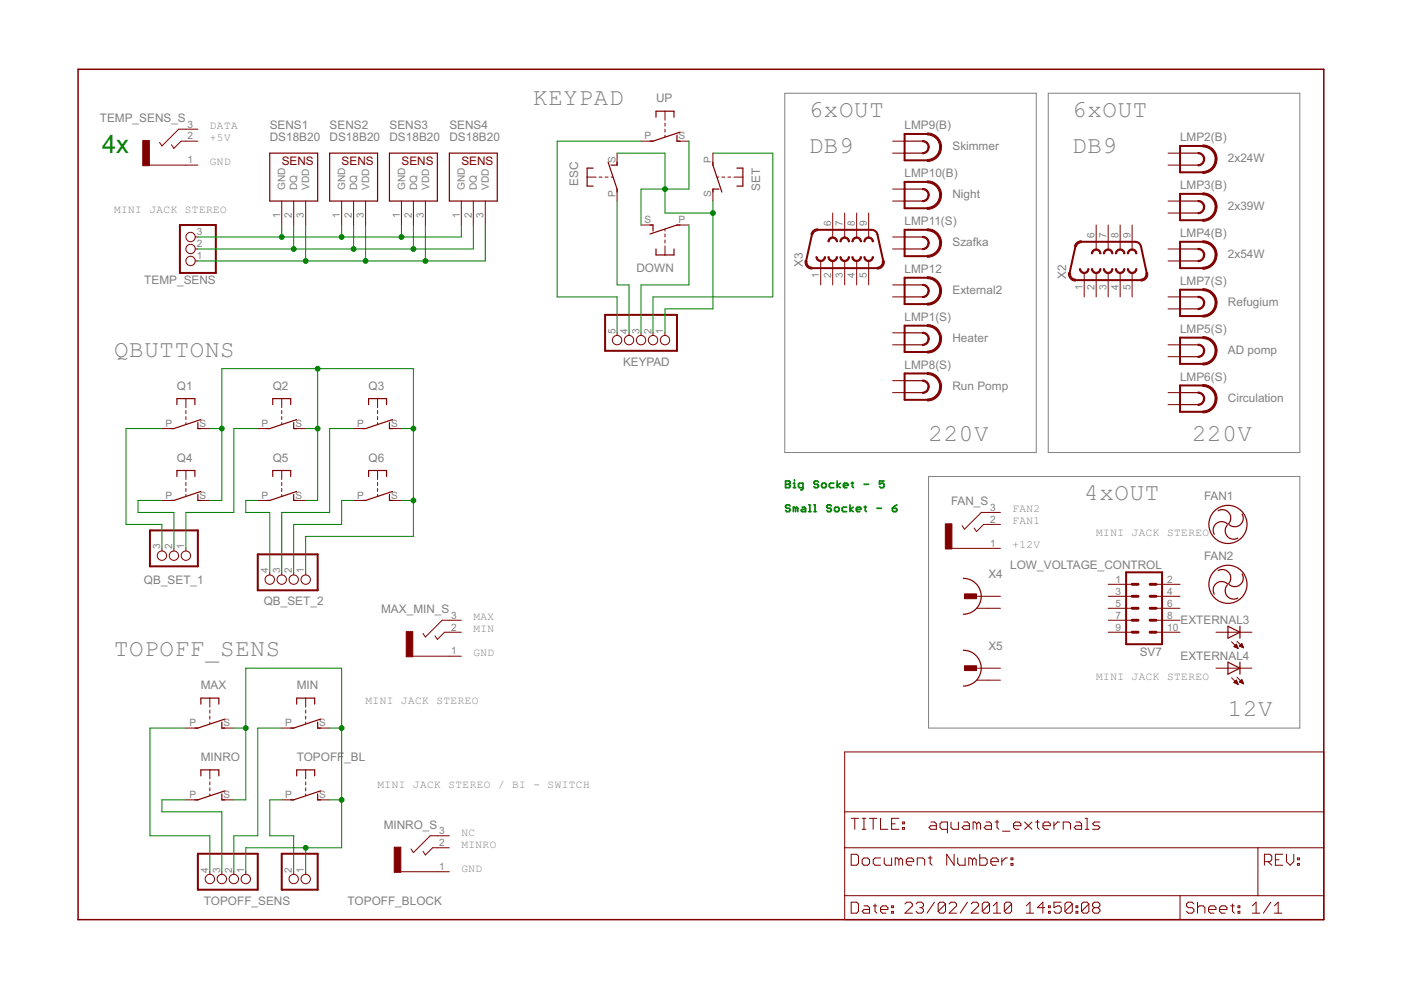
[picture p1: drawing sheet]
<svg xmlns="http://www.w3.org/2000/svg" width="297mm" height="210mm" viewBox="0 0 297 210" stroke-linecap="round" stroke-linejoin="round" font-family="sans-serif">
<defs><g id="words">
<text font-size="6" fill="#008000" x="21.6" y="32.5">4x</text>
<g font-size="5.8" fill="#808080">
<text x="113.1" y="22.3">KEYPAD</text>
<text x="171.5" y="24.9">6xOUT</text>
<text x="227.3" y="24.9">6xOUT</text>
<text x="171.5" y="32.5">DB9</text>
<text x="227.3" y="32.5">DB9</text>
<text x="24.2" y="75.6">QBUTTONS</text>
<text x="196.9" y="93.4">220V</text>
<text x="252.7" y="93.4">220V</text>
<text x="229.9" y="106.1">4xOUT</text>
<text x="24.2" y="139.1">TOPOFF_SENS</text>
<text x="260.4" y="151.8">12V</text>
</g>
<g font-size="2.8" fill="#808080">
<text x="139.1" y="21.7">UP</text>
<text x="21.2" y="25.9">TEMP_SENS_S</text>
<text x="57.2" y="29.9">DS18B20</text>
<text x="57.2" y="27.4">SENS1</text>
<text x="69.9" y="29.9">DS18B20</text>
<text x="69.9" y="27.4">SENS2</text>
<text x="82.6" y="29.9">DS18B20</text>
<text x="82.6" y="27.4">SENS3</text>
<text x="95.3" y="29.9">DS18B20</text>
<text x="95.3" y="27.4">SENS4</text>
<text x="191.8" y="27.4">LMP9(B)</text>
<text x="250.2" y="29.9">LMP2(B)</text>
<text x="201.9" y="31.8">Skimmer</text>
<text x="260.4" y="34.4">2x24W</text>
<text x="122.6" y="39.5" transform="rotate(-90 122.6 39.5)">ESC</text>
<text x="161.2" y="40.5" transform="rotate(-90 161.2 40.5)">SET</text>
<text x="191.8" y="37.5">LMP10(B)</text>
<text x="201.9" y="42">Night</text>
<text x="250.2" y="40.1">LMP3(B)</text>
<text x="191.8" y="47.7">LMP11(S)</text>
<text x="260.4" y="44.5">2x39W</text>
<text x="201.9" y="52.2">Szafka</text>
<text x="250.2" y="50.2">LMP4(B)</text>
<text x="134.9" y="57.7">DOWN</text>
<text x="170.2" y="56.6" transform="rotate(-90 170.2 56.6)">X3</text>
<text x="191.8" y="57.9">LMP12</text>
<text x="226.1" y="59.1" transform="rotate(-90 226.1 59.1)">X2</text>
<text x="260.4" y="54.7">2x54W</text>
<text x="30.6" y="60.3">TEMP_SENS</text>
<text x="201.9" y="62.3">External2</text>
<text x="250.2" y="60.4">LMP7(S)</text>
<text x="260.4" y="64.8">Refugium</text>
<text x="191.8" y="68">LMP1(S)</text>
<text x="250.2" y="70.6">LMP5(S)</text>
<text x="132.1" y="77.5">KEYPAD</text>
<text x="201.9" y="72.5">Heater</text>
<text x="260.4" y="75">AD pomp</text>
<text x="37.5" y="82.6">Q1</text>
<text x="57.8" y="82.6">Q2</text>
<text x="78.1" y="82.6">Q3</text>
<text x="191.8" y="78.2">LMP8(S)</text>
<text x="201.9" y="82.6">Run Pomp</text>
<text x="250.2" y="80.7">LMP6(S)</text>
<text x="260.4" y="85.2">Circulation</text>
<text x="37.5" y="97.9">Q4</text>
<text x="57.8" y="97.9">Q5</text>
<text x="78.1" y="97.9">Q6</text>
<text x="201.6" y="107.1">FAN_S</text>
<text x="255.3" y="106.1">FAN1</text>
<text x="255.3" y="118.8">FAN2</text>
<text x="30.5" y="123.8">QB_SET_1</text>
<text x="209.6" y="122.6">X4</text>
<text x="214.2" y="120.6">LOW_VOLTAGE_CONTROL</text>
<text x="55.9" y="128.3">QB_SET_2</text>
<text x="80.8" y="130">MAX_MIN_S</text>
<text x="209.6" y="137.9">X5</text>
<text x="250.3" y="132.3">EXTERNAL3</text>
<text x="241.6" y="139.1">SV7</text>
<text x="250.3" y="139.9">EXTERNAL4</text>
<text x="42.6" y="146.1">MAX</text>
<text x="62.9" y="146.1">MIN</text>
<text x="42.6" y="161.3">MINRO</text>
<text x="62.9" y="161.3">TOPOFF</text>
<text x="73" y="161.3">_BL</text>
<text x="81.4" y="175.7">MINRO_S</text>
<text x="43.2" y="191.8">TOPOFF_SENS</text>
<text x="73.7" y="191.8">TOPOFF_BLOCK</text>
</g>
<g font-size="2.8" fill="#800000">
<text x="59.7" y="35">SENS</text>
<text x="72.4" y="35">SENS</text>
<text x="85.1" y="35">SENS</text>
<text x="97.8" y="35">SENS</text>
</g>
<g font-size="2.6" fill="#808080">
<text x="44.5" y="27.4">DATA</text>
<text x="44.5" y="29.9">+5V</text>
<text x="44.5" y="35">GND</text>
<text x="24.2" y="45.2">MINI JACK STEREO</text>
<text x="214.6" y="111.2">FAN1</text>
<text x="214.6" y="108.7">FAN2</text>
<text x="232.4" y="113.7">MINI JACK STEREO</text>
<text x="214.6" y="116.3">+12V</text>
<text x="100.4" y="131.5">MAX</text>
<text x="100.4" y="134">MIN</text>
<text x="100.4" y="139.1">GND</text>
<text x="77.5" y="149.3">MINI JACK STEREO</text>
<text x="232.4" y="144.2">MINI JACK STEREO</text>
<text x="80" y="167.1">MINI JACK STEREO / BI - SWITCH</text>
<text x="97.8" y="179.8">MINRO</text>
<text x="97.8" y="177.2">NC</text>
<text x="97.8" y="184.8">GND</text>
</g>
<g font-size="2.4" fill="#808080">
<text x="39.8" y="27">3</text>
<text x="39.8" y="29.6">2</text>
<text x="136.7" y="29.6">P</text>
<text x="143.9" y="29.6">S</text>
<text x="39.8" y="34.7">1</text>
<text x="130.5" y="34.7" transform="rotate(-90 130.5 34.7)">S</text>
<text x="150.8" y="34.7" transform="rotate(-90 150.8 34.7)">P</text>
<text x="60.5" y="40.3" transform="rotate(-90 60.5 40.3)">GND</text>
<text x="63" y="40.3" transform="rotate(-90 63 40.3)">DQ</text>
<text x="65.6" y="40.3" transform="rotate(-90 65.6 40.3)">VDD</text>
<text x="73.2" y="40.3" transform="rotate(-90 73.2 40.3)">GND</text>
<text x="75.7" y="40.3" transform="rotate(-90 75.7 40.3)">DQ</text>
<text x="78.3" y="40.3" transform="rotate(-90 78.3 40.3)">VDD</text>
<text x="85.9" y="40.3" transform="rotate(-90 85.9 40.3)">GND</text>
<text x="88.4" y="40.3" transform="rotate(-90 88.4 40.3)">DQ</text>
<text x="91" y="40.3" transform="rotate(-90 91 40.3)">VDD</text>
<text x="98.6" y="40.3" transform="rotate(-90 98.6 40.3)">GND</text>
<text x="101.1" y="40.3" transform="rotate(-90 101.1 40.3)">DQ</text>
<text x="103.7" y="40.3" transform="rotate(-90 103.7 40.3)">VDD</text>
<text x="130.5" y="41.9" transform="rotate(-90 130.5 41.9)">P</text>
<text x="150.8" y="41.9" transform="rotate(-90 150.8 41.9)">S</text>
<text x="59.4" y="46.1" transform="rotate(-90 59.4 46.1)">1</text>
<text x="61.9" y="46.1" transform="rotate(-90 61.9 46.1)">2</text>
<text x="64.4" y="46.1" transform="rotate(-90 64.4 46.1)">3</text>
<text x="72.1" y="46.1" transform="rotate(-90 72.1 46.1)">1</text>
<text x="74.6" y="46.1" transform="rotate(-90 74.6 46.1)">2</text>
<text x="77.1" y="46.1" transform="rotate(-90 77.1 46.1)">3</text>
<text x="84.8" y="46.1" transform="rotate(-90 84.8 46.1)">1</text>
<text x="87.3" y="46.1" transform="rotate(-90 87.3 46.1)">2</text>
<text x="89.8" y="46.1" transform="rotate(-90 89.8 46.1)">3</text>
<text x="97.5" y="46.1" transform="rotate(-90 97.5 46.1)">1</text>
<text x="100" y="46.1" transform="rotate(-90 100 46.1)">2</text>
<text x="102.5" y="46.1" transform="rotate(-90 102.5 46.1)">3</text>
<text x="136.7" y="47.4">S</text>
<text x="143.9" y="47.4">P</text>
<text x="176.2" y="47.9" transform="rotate(-90 176.2 47.9)">6</text>
<text x="178.7" y="47.9" transform="rotate(-90 178.7 47.9)">7</text>
<text x="181.3" y="47.9" transform="rotate(-90 181.3 47.9)">8</text>
<text x="183.8" y="47.9" transform="rotate(-90 183.8 47.9)">9</text>
<text x="41.7" y="52.4">2</text>
<text x="41.7" y="49.9">3</text>
<text x="232.1" y="50.4" transform="rotate(-90 232.1 50.4)">6</text>
<text x="234.6" y="50.4" transform="rotate(-90 234.6 50.4)">7</text>
<text x="237.1" y="50.4" transform="rotate(-90 237.1 50.4)">8</text>
<text x="239.7" y="50.4" transform="rotate(-90 239.7 50.4)">9</text>
<text x="41.7" y="55">1</text>
<text x="173.7" y="58.8" transform="rotate(-90 173.7 58.8)">1</text>
<text x="176.2" y="58.8" transform="rotate(-90 176.2 58.8)">2</text>
<text x="178.7" y="58.8" transform="rotate(-90 178.7 58.8)">3</text>
<text x="181.3" y="58.8" transform="rotate(-90 181.3 58.8)">4</text>
<text x="183.8" y="58.8" transform="rotate(-90 183.8 58.8)">5</text>
<text x="229.5" y="61.4" transform="rotate(-90 229.5 61.4)">1</text>
<text x="232.1" y="61.4" transform="rotate(-90 232.1 61.4)">2</text>
<text x="234.6" y="61.4" transform="rotate(-90 234.6 61.4)">3</text>
<text x="237.1" y="61.4" transform="rotate(-90 237.1 61.4)">4</text>
<text x="239.7" y="61.4" transform="rotate(-90 239.7 61.4)">5</text>
<text x="130.5" y="70.8" transform="rotate(-90 130.5 70.8)">5</text>
<text x="133" y="70.8" transform="rotate(-90 133 70.8)">4</text>
<text x="135.6" y="70.8" transform="rotate(-90 135.6 70.8)">3</text>
<text x="138.1" y="70.8" transform="rotate(-90 138.1 70.8)">2</text>
<text x="140.6" y="70.8" transform="rotate(-90 140.6 70.8)">1</text>
<text x="35.1" y="90.5">P</text>
<text x="42.3" y="90.5">S</text>
<text x="55.4" y="90.5">P</text>
<text x="62.6" y="90.5">S</text>
<text x="75.7" y="90.5">P</text>
<text x="82.9" y="90.5">S</text>
<text x="35.1" y="105.8">P</text>
<text x="42.3" y="105.8">S</text>
<text x="55.4" y="105.8">P</text>
<text x="62.6" y="105.8">S</text>
<text x="75.7" y="105.8">P</text>
<text x="82.9" y="105.8">S</text>
<text x="209.9" y="108.3">3</text>
<text x="209.9" y="110.8">2</text>
<text x="34" y="116.5" transform="rotate(-90 34 116.5)">3</text>
<text x="36.5" y="116.5" transform="rotate(-90 36.5 116.5)">2</text>
<text x="39.1" y="116.5" transform="rotate(-90 39.1 116.5)">1</text>
<text x="209.9" y="115.9">1</text>
<text x="56.8" y="121.6" transform="rotate(-90 56.8 121.6)">4</text>
<text x="59.4" y="121.6" transform="rotate(-90 59.4 121.6)">3</text>
<text x="61.9" y="121.6" transform="rotate(-90 61.9 121.6)">2</text>
<text x="64.4" y="121.6" transform="rotate(-90 64.4 121.6)">1</text>
<text x="236.5" y="123.5">1</text>
<text x="247.5" y="123.5">2</text>
<text x="95.6" y="131.1">3</text>
<text x="236.5" y="126.1">3</text>
<text x="236.5" y="128.6">5</text>
<text x="236.5" y="131.1">7</text>
<text x="247.5" y="126.1">4</text>
<text x="247.5" y="128.6">6</text>
<text x="247.5" y="131.1">8</text>
<text x="95.6" y="133.7">2</text>
<text x="236.5" y="133.7">9</text>
<text x="247.5" y="133.7">10</text>
<text x="95.6" y="138.8">1</text>
<text x="40.2" y="154">P</text>
<text x="47.4" y="154">S</text>
<text x="60.5" y="154">P</text>
<text x="67.7" y="154">S</text>
<text x="40.2" y="169.2">P</text>
<text x="47.4" y="169.2">S</text>
<text x="60.5" y="169.2">P</text>
<text x="67.7" y="169.2">S</text>
<text x="93.1" y="176.9">3</text>
<text x="93.1" y="179.4">2</text>
<text x="44.1" y="185" transform="rotate(-90 44.1 185)">4</text>
<text x="46.7" y="185" transform="rotate(-90 46.7 185)">3</text>
<text x="49.2" y="185" transform="rotate(-90 49.2 185)">2</text>
<text x="51.8" y="185" transform="rotate(-90 51.8 185)">1</text>
<text x="61.9" y="185" transform="rotate(-90 61.9 185)">2</text>
<text x="64.4" y="185" transform="rotate(-90 64.4 185)">1</text>
<text x="93.1" y="184.5">1</text>
</g>
</g></defs>
<g fill="#808080" stroke="#808080" stroke-width=".21">
<path d="M222.2 19.8h53.4z"/>
<path d="M275.6 19.8v76.1z"/>
<path d="M222.2 95.9h53.4z"/>
<path d="M222.2 19.8v76.1z"/>
<path d="M219.7 19.8v76.1z"/>
<path d="M166.4 19.8v76.1z"/>
<path d="M166.4 19.8h53.3z"/>
<path d="M166.4 95.9h53.3z"/>
<path d="M275.6 101v53.4z"/>
<path d="M196.9 101v53.4z"/>
<path d="M196.9 101h78.7z"/>
<path d="M196.9 154.4h78.7z"/>
</g>
<g fill="#800000" stroke="#800000" stroke-width=".32">
<path d="M16.6 14.7v180.3z"/>
<path d="M16.6 195h264.1z"/>
<path d="M280.7 14.7v180.3z"/>
<path d="M16.6 14.7h264.1z"/>
</g>
<g fill="#800000" stroke="#800000" stroke-width=".21">
<path d="M179.1 195h71.1z"/>
<path d="M266.7 179.7h14z"/>
<path d="M179.1 189.9v5.1z"/>
<path d="M180.5 191.3v2.3z"/>
<path d="M180.5 193.6h1.1z"/>
<path d="M181.6 193.6l.4-.4z"/>
<path d="M182 191.7v1.5z"/>
<path d="M181.6 191.3l.4 .4z"/>
<path d="M180.5 191.3h1.1z"/>
<path d="M183.2 192.1h.8z"/>
<path d="M184 192.1l.4 .3z"/>
<path d="M184.4 192.4v1.2z"/>
<path d="M183.2 193.6h1.2z"/>
<path d="M182.8 193.2l.4 .4z"/>
<path d="M183.2 192.8l-.4 .4z"/>
<path d="M183.2 192.8h1.2z"/>
<path d="M185.5 191.7v1.5z"/>
<path d="M185.5 193.2l.4 .4z"/>
<path d="M185.1 192.1h.8z"/>
<path d="M187.1 193.6h.8z"/>
<path d="M186.7 193.2l.4 .4z"/>
<path d="M186.7 192.4v.8z"/>
<path d="M186.7 192.4l.4-.3z"/>
<path d="M187.1 192.1h.8z"/>
<path d="M187.9 192.1l.4 .3z"/>
<path d="M188.3 192.4v.4z"/>
<path d="M186.7 192.8h1.6z"/>
<path d="M189 192.1h.4z"/>
<path d="M189.4 192.1v.3z"/>
<path d="M189 192.4h.4z"/>
<path d="M189 192.1v.3z"/>
<path d="M189 193.2h.4z"/>
<path d="M189.4 193.2v.4z"/>
<path d="M189 193.6h.4z"/>
<path d="M189 193.2v.4z"/>
<path d="M191.9 193.6h1.5z"/>
<path d="M191.9 193.6l1.5-1.5z"/>
<path d="M193.4 191.7v.4z"/>
<path d="M193.1 191.3l.3 .4z"/>
<path d="M192.3 191.3h.8z"/>
<path d="M191.9 191.7l.4-.4z"/>
<path d="M194.2 191.7l.4-.4z"/>
<path d="M194.6 191.3h.8z"/>
<path d="M195.4 191.3l.4 .4z"/>
<path d="M195.8 191.7v.4z"/>
<path d="M195.4 192.4l.4-.3z"/>
<path d="M195 192.4h.4z"/>
<path d="M195.4 192.4l.4 .4z"/>
<path d="M195.8 192.8v.4z"/>
<path d="M195.4 193.6l.4-.4z"/>
<path d="M194.6 193.6h.8z"/>
<path d="M194.2 193.2l.4 .4z"/>
<path d="M198.1 191.3l-1.5 2.3z"/>
<path d="M198.9 191.7v1.5z"/>
<path d="M198.9 191.7l.4-.4z"/>
<path d="M199.3 191.3h.8z"/>
<path d="M200.1 191.3l.4 .4z"/>
<path d="M200.5 191.7v1.5z"/>
<path d="M200.1 193.6l.4-.4z"/>
<path d="M199.3 193.6h.8z"/>
<path d="M198.9 193.2l.4 .4z"/>
<path d="M200.5 191.7l-1.6 1.5z"/>
<path d="M201.2 193.6h1.6z"/>
<path d="M201.2 193.6l1.6-1.5z"/>
<path d="M202.8 191.7v.4z"/>
<path d="M202.4 191.3l.4 .4z"/>
<path d="M201.6 191.3h.8z"/>
<path d="M201.2 191.7l.4-.4z"/>
<path d="M205.1 191.3l-1.5 2.3z"/>
<path d="M205.9 193.6h1.6z"/>
<path d="M205.9 193.6l1.6-1.5z"/>
<path d="M207.5 191.7v.4z"/>
<path d="M207.1 191.3l.4 .4z"/>
<path d="M206.3 191.3h.8z"/>
<path d="M205.9 191.7l.4-.4z"/>
<path d="M208.3 191.7v1.5z"/>
<path d="M208.3 191.7l.3-.4z"/>
<path d="M208.6 191.3h.8z"/>
<path d="M209.4 191.3l.4 .4z"/>
<path d="M209.8 191.7v1.5z"/>
<path d="M209.8 193.2l-.4 .4z"/>
<path d="M208.6 193.6h.8z"/>
<path d="M208.3 193.2l.3 .4z"/>
<path d="M209.8 191.7l-1.5 1.5z"/>
<path d="M210.6 192.1l.8-.8z"/>
<path d="M211.4 191.3v2.3z"/>
<path d="M210.6 193.6h1.6z"/>
<path d="M212.9 191.7v1.5z"/>
<path d="M212.9 191.7l.4-.4z"/>
<path d="M213.3 191.3h.8z"/>
<path d="M214.1 191.3l.4 .4z"/>
<path d="M214.5 191.7v1.5z"/>
<path d="M214.5 193.2l-.4 .4z"/>
<path d="M213.3 193.6h.8z"/>
<path d="M212.9 193.2l.4 .4z"/>
<path d="M214.5 191.7l-1.6 1.5z"/>
<path d="M218.4 191.3l-.8 .8z"/>
<path d="M218.4 191.3v2.3z"/>
<path d="M217.6 193.6h1.6z"/>
<path d="M221.1 191.3v2.3z"/>
<path d="M221.1 191.3l-1.2 1.1z"/>
<path d="M219.9 192.4h1.6z"/>
<path d="M222.3 192.1h.4z"/>
<path d="M222.7 192.1v.3z"/>
<path d="M222.3 192.4h.4z"/>
<path d="M222.3 192.1v.3z"/>
<path d="M222.3 193.2h.4z"/>
<path d="M222.7 193.2v.4z"/>
<path d="M222.3 193.6h.4z"/>
<path d="M222.3 193.2v.4z"/>
<path d="M223.5 191.3h1.5z"/>
<path d="M223.5 191.3v1.1z"/>
<path d="M223.5 192.4l.7-.3z"/>
<path d="M224.2 192.1h.4z"/>
<path d="M224.6 192.1l.4 .3z"/>
<path d="M225 192.4v.8z"/>
<path d="M225 193.2l-.4 .4z"/>
<path d="M223.8 193.6h.8z"/>
<path d="M223.5 193.2l.3 .4z"/>
<path d="M225.8 191.7v1.5z"/>
<path d="M225.8 191.7l.4-.4z"/>
<path d="M226.2 191.3h.8z"/>
<path d="M227 191.3l.4 .4z"/>
<path d="M227.4 191.7v1.5z"/>
<path d="M227.4 193.2l-.4 .4z"/>
<path d="M226.2 193.6h.8z"/>
<path d="M225.8 193.2l.4 .4z"/>
<path d="M225.8 193.2l1.6-1.5z"/>
<path d="M228.1 192.1h.4z"/>
<path d="M228.5 192.1v.3z"/>
<path d="M228.1 192.4h.4z"/>
<path d="M228.1 192.1v.3z"/>
<path d="M228.1 193.2h.4z"/>
<path d="M228.5 193.2v.4z"/>
<path d="M228.1 193.6h.4z"/>
<path d="M228.1 193.2v.4z"/>
<path d="M229.3 191.7v1.5z"/>
<path d="M229.3 191.7l.4-.4z"/>
<path d="M229.7 191.3h.8z"/>
<path d="M230.5 191.3l.4 .4z"/>
<path d="M230.9 191.7v1.5z"/>
<path d="M230.5 193.6l.4-.4z"/>
<path d="M229.7 193.6h.8z"/>
<path d="M229.3 193.2l.4 .4z"/>
<path d="M229.3 193.2l1.6-1.5z"/>
<path d="M231.6 191.7l.4-.4z"/>
<path d="M232 191.3h.8z"/>
<path d="M232.8 191.3l.4 .4z"/>
<path d="M233.2 191.7v.4z"/>
<path d="M233.2 192.1l-.4 .3z"/>
<path d="M232.8 192.4l.4 .4z"/>
<path d="M233.2 192.8v.4z"/>
<path d="M232.8 193.6l.4-.4z"/>
<path d="M232 193.6h.8z"/>
<path d="M231.6 193.2l.4 .4z"/>
<path d="M231.6 192.8v.4z"/>
<path d="M231.6 192.8l.4-.4z"/>
<path d="M231.6 192.1l.4 .3z"/>
<path d="M231.6 191.7v.4z"/>
<path d="M232 192.4h.8z"/>
<path d="M179.1 189.9h71.1z"/>
<path d="M179.1 179.7v10.2z"/>
<path d="M280.7 179.7v10.2z"/>
<path d="M250.2 189.9v5.1z"/>
<path d="M250.2 189.9h16.5z"/>
<path d="M250.2 195h30.5z"/>
<path d="M252.7 191.3l.4 .4z"/>
<path d="M251.9 191.3h.8z"/>
<path d="M251.9 191.3l-.3 .4z"/>
<path d="M251.6 191.7v.4z"/>
<path d="M251.6 192.1l.3 .3z"/>
<path d="M251.9 192.4h.8z"/>
<path d="M252.7 192.4l.4 .4z"/>
<path d="M253.1 192.8v.4z"/>
<path d="M252.7 193.6l.4-.4z"/>
<path d="M251.9 193.6h.8z"/>
<path d="M251.6 193.2l.3 .4z"/>
<path d="M253.9 191.3v2.3z"/>
<path d="M253.9 192.4l.4-.3z"/>
<path d="M254.3 192.1h.8z"/>
<path d="M255.1 192.1l.4 .3z"/>
<path d="M255.5 192.4v1.2z"/>
<path d="M256.6 193.6h.8z"/>
<path d="M256.2 193.2l.4 .4z"/>
<path d="M256.2 192.4v.8z"/>
<path d="M256.2 192.4l.4-.3z"/>
<path d="M256.6 192.1h.8z"/>
<path d="M257.4 192.1l.4 .3z"/>
<path d="M257.8 192.4v.4z"/>
<path d="M256.2 192.8h1.6z"/>
<path d="M259 193.6h.8z"/>
<path d="M258.6 193.2l.4 .4z"/>
<path d="M258.6 192.4v.8z"/>
<path d="M258.6 192.4l.4-.3z"/>
<path d="M259 192.1h.8z"/>
<path d="M259.8 192.1l.3 .3z"/>
<path d="M260.1 192.4v.4z"/>
<path d="M258.6 192.8h1.5z"/>
<path d="M261.3 191.7v1.5z"/>
<path d="M261.3 193.2l.4 .4z"/>
<path d="M260.9 192.1h.8z"/>
<path d="M262.5 192.1h.4z"/>
<path d="M262.9 192.1v.3z"/>
<path d="M262.5 192.4h.4z"/>
<path d="M262.5 192.1v.3z"/>
<path d="M262.5 193.2h.4z"/>
<path d="M262.9 193.2v.4z"/>
<path d="M262.5 193.6h.4z"/>
<path d="M262.5 193.2v.4z"/>
<path d="M265.5 192.1l.8-.8z"/>
<path d="M266.3 191.3v2.3z"/>
<path d="M265.5 193.6h1.6z"/>
<path d="M269.4 191.3l-1.5 2.3z"/>
<path d="M270.2 192.1l.8-.8z"/>
<path d="M271 191.3v2.3z"/>
<path d="M270.2 193.6h1.6z"/>
<path d="M268.1 181.1v2.4z"/>
<path d="M268.1 181.1h1.1z"/>
<path d="M269.2 181.1l.4 .4z"/>
<path d="M269.6 181.5v.8z"/>
<path d="M269.6 182.3l-.4 .4z"/>
<path d="M268.1 182.7h1.1z"/>
<path d="M268.9 182.7l.7 .8z"/>
<path d="M270.4 181.1h1.6z"/>
<path d="M270.4 181.1v2.4z"/>
<path d="M270.4 183.5h1.6z"/>
<path d="M270.4 182.3h.8z"/>
<path d="M272.8 181.1v1.6z"/>
<path d="M272.8 182.7l.7 .8z"/>
<path d="M273.5 183.5l.8-.8z"/>
<path d="M274.3 181.1v1.6z"/>
<path d="M275.1 181.9h.4z"/>
<path d="M275.5 181.9v.4z"/>
<path d="M275.1 182.3h.4z"/>
<path d="M275.1 181.9v.4z"/>
<path d="M275.1 183.1h.4z"/>
<path d="M275.5 183.1v.4z"/>
<path d="M275.1 183.5h.4z"/>
<path d="M275.1 183.1v.4z"/>
<path d="M266.7 179.7v10.2z"/>
<path d="M179.1 179.7h87.6z"/>
<path d="M266.7 189.9h14z"/>
<path d="M280.7 189.9v5.1z"/>
<path d="M179.1 172.1v7.6z"/>
<path d="M179.1 159.4h101.6z"/>
<path d="M280.7 159.4v12.7z"/>
<path d="M179.1 172.1h101.6z"/>
<path d="M179.1 159.4v12.7z"/>
<path d="M280.7 172.1v7.6z"/>
<path d="M181.2 173.5v2.3z"/>
<path d="M180.5 173.5h1.5z"/>
<path d="M182.8 175.8h.8z"/>
<path d="M183.2 173.5v2.3z"/>
<path d="M182.8 173.5h.8z"/>
<path d="M185.1 173.5v2.3z"/>
<path d="M184.4 173.5h1.5z"/>
<path d="M186.7 173.5v2.3z"/>
<path d="M186.7 175.8h1.6z"/>
<path d="M189 173.5h1.6z"/>
<path d="M189 173.5v2.3z"/>
<path d="M189 175.8h1.6z"/>
<path d="M189 174.7h.8z"/>
<path d="M191.4 174.3h.3z"/>
<path d="M191.7 174.3v.4z"/>
<path d="M191.4 174.7h.3z"/>
<path d="M191.4 174.3v.4z"/>
<path d="M191.4 175.5h.3z"/>
<path d="M191.7 175.5v.3z"/>
<path d="M191.4 175.8h.3z"/>
<path d="M191.4 175.5v.3z"/>
<path d="M180.5 181.1v2.4z"/>
<path d="M180.5 183.5h1.1z"/>
<path d="M181.6 183.5l.4-.4z"/>
<path d="M182 181.5v1.6z"/>
<path d="M181.6 181.1l.4 .4z"/>
<path d="M180.5 181.1h1.1z"/>
<path d="M183.2 183.5h.8z"/>
<path d="M184 183.5l.4-.4z"/>
<path d="M184.4 182.3v.8z"/>
<path d="M184 181.9l.4 .4z"/>
<path d="M183.2 181.9h.8z"/>
<path d="M183.2 181.9l-.4 .4z"/>
<path d="M182.8 182.3v.8z"/>
<path d="M182.8 183.1l.4 .4z"/>
<path d="M185.5 181.9h1.2z"/>
<path d="M185.5 181.9l-.4 .4z"/>
<path d="M185.1 182.3v.8z"/>
<path d="M185.1 183.1l.4 .4z"/>
<path d="M185.5 183.5h1.2z"/>
<path d="M187.5 181.9v1.2z"/>
<path d="M187.5 183.1l.4 .4z"/>
<path d="M187.9 183.5h1.1z"/>
<path d="M189 181.9v1.6z"/>
<path d="M189.8 181.9v1.6z"/>
<path d="M189.8 181.9h.4z"/>
<path d="M190.2 181.9l.4 .4z"/>
<path d="M190.6 182.3v1.2z"/>
<path d="M190.6 182.3l.4-.4z"/>
<path d="M191 181.9l.4 .4z"/>
<path d="M191.4 182.3v1.2z"/>
<path d="M192.5 183.5h.8z"/>
<path d="M192.2 183.1l.3 .4z"/>
<path d="M192.2 182.3v.8z"/>
<path d="M192.2 182.3l.3-.4z"/>
<path d="M192.5 181.9h.8z"/>
<path d="M193.3 181.9l.4 .4z"/>
<path d="M193.7 182.3v.4z"/>
<path d="M192.2 182.7h1.5z"/>
<path d="M194.5 181.9v1.6z"/>
<path d="M194.5 181.9h1.2z"/>
<path d="M195.7 181.9l.3 .4z"/>
<path d="M196 182.3v1.2z"/>
<path d="M197.2 181.5v1.6z"/>
<path d="M197.2 183.1l.4 .4z"/>
<path d="M196.8 181.9h.8z"/>
<path d="M200.7 181.1v2.4z"/>
<path d="M200.7 181.1l1.6 2.4z"/>
<path d="M202.3 181.1v2.4z"/>
<path d="M203.1 181.9v1.2z"/>
<path d="M203.1 183.1l.4 .4z"/>
<path d="M203.5 183.5h1.1z"/>
<path d="M204.6 181.9v1.6z"/>
<path d="M205.4 181.9v1.6z"/>
<path d="M205.4 181.9h.4z"/>
<path d="M205.8 181.9l.4 .4z"/>
<path d="M206.2 182.3v1.2z"/>
<path d="M206.2 182.3l.4-.4z"/>
<path d="M206.6 181.9l.4 .4z"/>
<path d="M207 182.3v1.2z"/>
<path d="M207.7 181.1v2.4z"/>
<path d="M207.7 183.5h1.2z"/>
<path d="M208.9 183.5l.4-.4z"/>
<path d="M209.3 182.3v.8z"/>
<path d="M208.9 181.9l.4 .4z"/>
<path d="M207.7 181.9h1.2z"/>
<path d="M210.5 183.5h.7z"/>
<path d="M210.1 183.1l.4 .4z"/>
<path d="M210.1 182.3v.8z"/>
<path d="M210.1 182.3l.4-.4z"/>
<path d="M210.5 181.9h.7z"/>
<path d="M211.2 181.9l.4 .4z"/>
<path d="M211.6 182.3v.4z"/>
<path d="M210.1 182.7h1.5z"/>
<path d="M212.4 181.9v1.6z"/>
<path d="M212.4 182.7l.8-.8z"/>
<path d="M213.2 181.9h.4z"/>
<path d="M214.4 181.9h.4z"/>
<path d="M214.8 181.9v.4z"/>
<path d="M214.4 182.3h.4z"/>
<path d="M214.4 181.9v.4z"/>
<path d="M214.4 183.1h.4z"/>
<path d="M214.8 183.1v.4z"/>
<path d="M214.4 183.5h.4z"/>
<path d="M214.4 183.1v.4z"/>
<path d="M197.4 174.3h.7z"/>
<path d="M198.1 174.3l.4 .4z"/>
<path d="M198.5 174.7v1.1z"/>
<path d="M197.4 175.8h1.1z"/>
<path d="M197 175.5l.4 .3z"/>
<path d="M197 175.5l.4-.4z"/>
<path d="M197.4 175.1h1.1z"/>
<path d="M200.9 174.3v2.3z"/>
<path d="M199.7 174.3h1.2z"/>
<path d="M199.7 174.3l-.4 .4z"/>
<path d="M199.3 174.7v.8z"/>
<path d="M199.3 175.5l.4 .3z"/>
<path d="M199.7 175.8h1.2z"/>
<path d="M201.6 174.3v1.2z"/>
<path d="M201.6 175.5l.4 .3z"/>
<path d="M202 175.8h1.2z"/>
<path d="M203.2 174.3v1.5z"/>
<path d="M204.4 174.3h.7z"/>
<path d="M205.1 174.3l.4 .4z"/>
<path d="M205.5 174.7v1.1z"/>
<path d="M204.4 175.8h1.1z"/>
<path d="M204 175.5l.4 .3z"/>
<path d="M204 175.5l.4-.4z"/>
<path d="M204.4 175.1h1.1z"/>
<path d="M206.3 174.3v1.5z"/>
<path d="M206.3 174.3h.4z"/>
<path d="M206.7 174.3l.4 .4z"/>
<path d="M207.1 174.7v1.1z"/>
<path d="M207.1 174.7l.4-.4z"/>
<path d="M207.5 174.3l.4 .4z"/>
<path d="M207.9 174.7v1.1z"/>
<path d="M209 174.3h.8z"/>
<path d="M209.8 174.3l.4 .4z"/>
<path d="M210.2 174.7v1.1z"/>
<path d="M209 175.8h1.2z"/>
<path d="M208.7 175.5l.3 .3z"/>
<path d="M208.7 175.5l.3-.4z"/>
<path d="M209 175.1h1.2z"/>
<path d="M211.4 173.9v1.6z"/>
<path d="M211.4 175.5l.4 .3z"/>
<path d="M211 174.3h.8z"/>
<path d="M212.6 176.2h1.5z"/>
<path d="M215.3 175.8h.8z"/>
<path d="M214.9 175.5l.4 .3z"/>
<path d="M214.9 174.7v.8z"/>
<path d="M214.9 174.7l.4-.4z"/>
<path d="M215.3 174.3h.8z"/>
<path d="M216.1 174.3l.4 .4z"/>
<path d="M216.5 174.7v.4z"/>
<path d="M214.9 175.1h1.6z"/>
<path d="M217.2 174.3l1.6 1.5z"/>
<path d="M217.2 175.8l1.6-1.5z"/>
<path d="M220 173.9v1.6z"/>
<path d="M220 175.5l.3 .3z"/>
<path d="M219.6 174.3h.7z"/>
<path d="M221.5 175.8h.8z"/>
<path d="M221.1 175.5l.4 .3z"/>
<path d="M221.1 174.7v.8z"/>
<path d="M221.1 174.7l.4-.4z"/>
<path d="M221.5 174.3h.8z"/>
<path d="M222.3 174.3l.4 .4z"/>
<path d="M222.7 174.7v.4z"/>
<path d="M221.1 175.1h1.6z"/>
<path d="M223.5 174.3v1.5z"/>
<path d="M223.5 175.1l.7-.8z"/>
<path d="M224.2 174.3h.4z"/>
<path d="M225.4 174.3v1.5z"/>
<path d="M225.4 174.3h1.2z"/>
<path d="M226.6 174.3l.4 .4z"/>
<path d="M227 174.7v1.1z"/>
<path d="M228.1 174.3h.8z"/>
<path d="M228.9 174.3l.4 .4z"/>
<path d="M229.3 174.7v1.1z"/>
<path d="M228.1 175.8h1.2z"/>
<path d="M227.8 175.5l.3 .3z"/>
<path d="M227.8 175.5l.3-.4z"/>
<path d="M228.1 175.1h1.2z"/>
<path d="M230.1 173.5h.4z"/>
<path d="M230.5 173.5v2.3z"/>
<path d="M230.1 175.8h.8z"/>
<path d="M231.6 175.8h1.2z"/>
<path d="M232.8 175.8l.4-.3z"/>
<path d="M232.8 175.1l.4 .4z"/>
<path d="M232.1 175.1h.7z"/>
<path d="M231.6 174.7l.5 .4z"/>
<path d="M231.6 174.7l.5-.4z"/>
<path d="M232.1 174.3h1.1z"/>
<path d="M59.7 42.6v5.1z"/>
<path d="M62.3 42.6v5.1z"/>
<path d="M64.8 42.6v5.1z"/>
<path d="M72.4 42.6v5.1z"/>
<path d="M75 42.6v5.1z"/>
<path d="M77.5 42.6v5.1z"/>
<path d="M85.1 42.6v5.1z"/>
<path d="M87.7 42.6v5.1z"/>
<path d="M90.2 42.6v5.1z"/>
<path d="M41.4 55.3h.6z"/>
<path d="M41.4 52.8h.6z"/>
<path d="M41.4 50.2h.6z"/>
<path d="M97.8 42.6v5.1z"/>
<path d="M100.4 42.6v5.1z"/>
<path d="M102.9 42.6v5.1z"/>
<path d="M247.6 32.5h2.6z"/>
<path d="M247.6 35h2.6z"/>
<path d="M247.6 42.6h2.6z"/>
<path d="M247.6 45.2h2.6z"/>
<path d="M247.6 52.8h2.6z"/>
<path d="M247.6 55.3h2.6z"/>
<path d="M247.6 73.1h2.6z"/>
<path d="M247.6 75.6h2.6z"/>
<path d="M189.3 70.6h2.5z"/>
<path d="M189.3 73.1h2.5z"/>
<path d="M247.6 83.2h2.6z"/>
<path d="M247.6 85.8h2.6z"/>
<path d="M247.6 62.9h2.6z"/>
<path d="M247.6 65.5h2.6z"/>
<path d="M189.3 80.7h2.5z"/>
<path d="M189.3 83.2h2.5z"/>
<path d="M189.3 29.9h2.5z"/>
<path d="M189.3 32.5h2.5z"/>
<path d="M189.3 40.1h2.5z"/>
<path d="M189.3 42.6h2.5z"/>
<path d="M189.3 50.2h2.5z"/>
<path d="M189.3 52.8h2.5z"/>
<path d="M189.3 60.4h2.5z"/>
<path d="M189.3 62.9h2.5z"/>
<path d="M262.9 134h2.5z"/>
<path d="M257.8 134h2.5z"/>
<path d="M260.3 134h2.6z"/>
<path d="M261.1 136.1l1.4 1.4z"/>
<path d="M262.3 136l1.4 1.4z"/>
<path d="M261.6 137.1l.9 .4z"/>
<path d="M261.6 137.1l.5-.5z"/>
<path d="M262.1 136.6l.4 .9z"/>
<path d="M262.2 137.4h.3z"/>
<path d="M262 137.2h.4z"/>
<path d="M261.7 137.1h.7z"/>
<path d="M261.7 137h.6z"/>
<path d="M261.8 136.9h.5z"/>
<path d="M262 136.8h.2z"/>
<path d="M262.8 137l.9 .4z"/>
<path d="M262.8 137l.5-.5z"/>
<path d="M263.3 136.5l.4 .9z"/>
<path d="M263.4 137.2h.2z"/>
<path d="M263.1 137.1h.4z"/>
<path d="M262.8 137h.7z"/>
<path d="M262.8 136.9h.7z"/>
<path d="M263 136.8h.4z"/>
<path d="M263.1 136.6h.3z"/>
<path d="M262.9 141.7h2.5z"/>
<path d="M257.8 141.7h2.5z"/>
<path d="M260.3 141.7h2.6z"/>
<path d="M261.1 143.7l1.4 1.4z"/>
<path d="M262.3 143.6l1.4 1.4z"/>
<path d="M261.6 144.7l.9 .4z"/>
<path d="M261.6 144.7l.5-.5z"/>
<path d="M262.1 144.2l.4 .9z"/>
<path d="M262.2 144.9h.2z"/>
<path d="M261.9 144.8h.5z"/>
<path d="M261.6 144.7h.7z"/>
<path d="M261.7 144.6h.6z"/>
<path d="M261.9 144.5h.4z"/>
<path d="M262 144.4h.2z"/>
<path d="M262.8 144.6l.9 .4z"/>
<path d="M262.8 144.6l.5-.5z"/>
<path d="M263.3 144.1l.4 .9z"/>
<path d="M263.4 144.8h.2z"/>
<path d="M263.1 144.7h.4z"/>
<path d="M262.8 144.6h.7z"/>
<path d="M262.9 144.5h.5z"/>
<path d="M263 144.4h.4z"/>
<path d="M263.1 144.2h.2z"/>
<path d="M229.9 57.9v5z"/>
<path d="M232.4 47.7v5.1z"/>
<path d="M232.4 57.9v5z"/>
<path d="M234.9 47.7v5.1z"/>
<path d="M234.9 57.9v5z"/>
<path d="M237.5 47.7v5.1z"/>
<path d="M237.5 57.9v5z"/>
<path d="M240 47.7v5.1z"/>
<path d="M240 57.9v5z"/>
<path d="M174 55.3v5.1z"/>
<path d="M176.6 45.2v5z"/>
<path d="M176.6 55.3v5.1z"/>
<path d="M179.1 45.2v5z"/>
<path d="M179.1 55.3v5.1z"/>
<path d="M181.6 45.2v5z"/>
<path d="M181.6 55.3v5.1z"/>
<path d="M184.2 45.2v5z"/>
<path d="M184.2 55.3v5.1z"/>
<path d="M135.9 29.9h2.6z"/>
<path d="M143.5 29.9h2.6z"/>
<path d="M141 28.7v.3z"/>
<path d="M141 27.4v.6z"/>
<path d="M141 26.1v.7z"/>
<path d="M141 23.6v1.9z"/>
<path d="M151.2 32.5v2.5z"/>
<path d="M151.2 40.1v2.5z"/>
<path d="M152 37.5h.4z"/>
<path d="M153.1 37.5h.6z"/>
<path d="M154.3 37.5h.7z"/>
<path d="M155.6 37.5h1.9z"/>
<path d="M130.8 40.1v2.5z"/>
<path d="M130.8 32.5v2.5z"/>
<path d="M129.6 37.5h.3z"/>
<path d="M128.3 37.5h.6z"/>
<path d="M127 37.5h.7z"/>
<path d="M124.5 37.5h1.9z"/>
<path d="M143.5 47.7h2.6z"/>
<path d="M135.9 47.7h2.6z"/>
<path d="M141 48.6v.4z"/>
<path d="M141 49.6v.6z"/>
<path d="M141 50.9v.6z"/>
<path d="M141 52.2v1.9z"/>
<path d="M34.3 90.9h2.6z"/>
<path d="M42 90.9h2.5z"/>
<path d="M39.4 89.6v.4z"/>
<path d="M39.4 88.3v.7z"/>
<path d="M39.4 87.1v.6z"/>
<path d="M39.4 84.5v1.9z"/>
<path d="M54.7 90.9h2.5z"/>
<path d="M62.3 90.9h2.5z"/>
<path d="M59.7 89.6v.4z"/>
<path d="M59.7 88.3v.7z"/>
<path d="M59.7 87.1v.6z"/>
<path d="M59.7 84.5v1.9z"/>
<path d="M75 90.9h2.5z"/>
<path d="M82.6 90.9h2.5z"/>
<path d="M80.1 89.6v.4z"/>
<path d="M80.1 88.3v.7z"/>
<path d="M80.1 87.1v.6z"/>
<path d="M80.1 84.5v1.9z"/>
<path d="M34.3 106.1h2.6z"/>
<path d="M42 106.1h2.5z"/>
<path d="M39.4 104.8v.4z"/>
<path d="M39.4 103.6v.6z"/>
<path d="M39.4 102.3v.6z"/>
<path d="M39.4 99.8v1.9z"/>
<path d="M54.7 106.1h2.5z"/>
<path d="M62.3 106.1h2.5z"/>
<path d="M59.7 104.8v.4z"/>
<path d="M59.7 103.6v.6z"/>
<path d="M59.7 102.3v.6z"/>
<path d="M59.7 99.8v1.9z"/>
<path d="M75 106.1h2.5z"/>
<path d="M82.6 106.1h2.5z"/>
<path d="M80.1 104.8v.4z"/>
<path d="M80.1 103.6v.6z"/>
<path d="M80.1 102.3v.6z"/>
<path d="M80.1 99.8v1.9z"/>
<path d="M39.4 116.3v.5z"/>
<path d="M36.9 116.3v.5z"/>
<path d="M34.3 116.3v.5z"/>
<path d="M64.8 121.3v.6z"/>
<path d="M62.3 121.3v.6z"/>
<path d="M59.7 121.3v.6z"/>
<path d="M57.2 121.3v.6z"/>
<path d="M141 70.6v.5z"/>
<path d="M138.5 70.6v.5z"/>
<path d="M135.9 70.6v.5z"/>
<path d="M133.4 70.6v.5z"/>
<path d="M130.8 70.6v.5z"/>
<path d="M39.4 154.4h2.6z"/>
<path d="M47 154.4h2.6z"/>
<path d="M44.5 153.1v.4z"/>
<path d="M44.5 151.8v.7z"/>
<path d="M44.5 150.6v.6z"/>
<path d="M44.5 148v1.9z"/>
<path d="M59.7 154.4h2.6z"/>
<path d="M67.4 154.4h2.5z"/>
<path d="M64.8 153.1v.4z"/>
<path d="M64.8 151.8v.7z"/>
<path d="M64.8 150.6v.6z"/>
<path d="M64.8 148v1.9z"/>
<path d="M39.4 169.6h2.6z"/>
<path d="M47 169.6h2.6z"/>
<path d="M44.5 168.3v.4z"/>
<path d="M44.5 167v.7z"/>
<path d="M44.5 165.8v.6z"/>
<path d="M44.5 163.2v1.9z"/>
<path d="M59.7 169.6h2.6z"/>
<path d="M67.4 169.6h2.5z"/>
<path d="M64.8 168.3v.4z"/>
<path d="M64.8 167v.7z"/>
<path d="M64.8 165.8v.6z"/>
<path d="M64.8 163.2v1.9z"/>
<path d="M39.4 35h2.6z"/>
<path d="M39.4 27.4h2.6z"/>
<path d="M39.4 29.9h2.6z"/>
<path d="M37.9 27.4h1.5z"/>
<path d="M37.9 27.4l-3.6 3.5z"/>
<path d="M38.4 29.9h1z"/>
<path d="M38.4 29.9l-1.5 1.6z"/>
<path d="M36.4 30.7l.5 .8z"/>
<path d="M31.7 35h7.7z"/>
<path d="M33.8 30.2l.5 .7z"/>
<path d="M95.3 139.1h2.5z"/>
<path d="M95.3 131.5h2.5z"/>
<path d="M95.3 134h2.5z"/>
<path d="M93.7 131.5h1.6z"/>
<path d="M93.7 131.5l-3.5 3.6z"/>
<path d="M94.3 134h1z"/>
<path d="M94.3 134l-1.6 1.6z"/>
<path d="M92.2 134.8l.5 .8z"/>
<path d="M87.5 139.1h7.8z"/>
<path d="M89.7 134.3l.5 .8z"/>
<path d="M92.7 184.8h2.6z"/>
<path d="M92.7 177.2h2.6z"/>
<path d="M92.7 179.7h2.6z"/>
<path d="M91.2 177.2h1.5z"/>
<path d="M91.2 177.2l-3.5 3.6z"/>
<path d="M91.7 179.7h1z"/>
<path d="M91.7 179.7l-1.5 1.6z"/>
<path d="M89.7 180.5l.5 .8z"/>
<path d="M85 184.8h7.7z"/>
<path d="M87.1 180l.6 .8z"/>
<path d="M209.6 116.3h2.5z"/>
<path d="M209.6 108.6h2.5z"/>
<path d="M209.6 111.2h2.5z"/>
<path d="M208 108.6h1.6z"/>
<path d="M208 108.6l-3.5 3.6z"/>
<path d="M208.6 111.2h1z"/>
<path d="M208.6 111.2l-1.6 1.5z"/>
<path d="M206.5 112l.5 .7z"/>
<path d="M201.8 116.3h7.8z"/>
<path d="M204 111.4l.5 .8z"/>
<path d="M207 126.4h5.1z"/>
<path d="M209.6 129h2.5z"/>
<path d="M207 129h2.6z"/>
<path d="M207 141.7h5.1z"/>
<path d="M209.6 144.2h2.5z"/>
<path d="M207 144.2h2.6z"/>
<path d="M234.9 123.9h5.1z"/>
<path d="M245.1 123.9h5.1z"/>
<path d="M234.9 126.4h5.1z"/>
<path d="M245.1 126.4h5.1z"/>
<path d="M234.9 129h5.1z"/>
<path d="M245.1 129h5.1z"/>
<path d="M234.9 131.5h5.1z"/>
<path d="M245.1 131.5h5.1z"/>
<path d="M234.9 134h5.1z"/>
<path d="M245.1 134h5.1z"/>
<path d="M64.8 184.8v.6z"/>
<path d="M62.3 184.8v.6z"/>
<path d="M52.1 184.8v.6z"/>
<path d="M49.6 184.8v.6z"/>
<path d="M47 184.8v.6z"/>
<path d="M44.5 184.8v.6z"/>
<path d="M254 32.3a1.38 1.38 0 0 1 1.4 1.5h-.2l-.3-.8-.4-.3-.5-.1z" fill-rule="evenodd"/>
<path d="M254 34.9l.7-.3 .3-.3 .1-.5h.3a1.37 1.37 0 0 1-1.4 1.4z" fill-rule="evenodd"/>
<path d="M255 30.7a2.98 2.98 0 0 1 3 3.1h-.4a2.58 2.58 0 0 0-2.6-2.6z" fill-rule="evenodd"/>
<path d="M257.6 33.8h.4a3 3 0 0 1-3 3v-.4a2.61 2.61 0 0 0 2.6-2.6z" fill-rule="evenodd"/>
<path d="M254 42.5a1.38 1.38 0 0 1 1.4 1.4h-.2l-.3-.7-.4-.3-.5-.1z" fill-rule="evenodd"/>
<path d="M254 45.1l.7-.3 .3-.4 .1-.5h.3a1.37 1.37 0 0 1-1.4 1.4z" fill-rule="evenodd"/>
<path d="M255 40.9a2.98 2.98 0 0 1 3 3h-.4a2.58 2.58 0 0 0-2.6-2.6z" fill-rule="evenodd"/>
<path d="M255 46.5a2.58 2.58 0 0 0 2.6-2.6h.4a3 3 0 0 1-3 3z" fill-rule="evenodd"/>
<path d="M254 52.7a1.38 1.38 0 0 1 1.4 1.4h-.2l-.3-.8-.4-.3-.5-.1z" fill-rule="evenodd"/>
<path d="M254 55.2l.7-.2 .3-.4 .1-.5h.3a1.37 1.37 0 0 1-1.4 1.4z" fill-rule="evenodd"/>
<path d="M255 51.1a2.98 2.98 0 0 1 3 3h-.4a2.61 2.61 0 0 0-2.6-2.6z" fill-rule="evenodd"/>
<path d="M255 56.7a2.58 2.58 0 0 0 2.6-2.6h.4a3 3 0 0 1-3 3z" fill-rule="evenodd"/>
<path d="M254 73a1.38 1.38 0 0 1 1.4 1.4h-.2l-.3-.7-.4-.4-.5-.1z" fill-rule="evenodd"/>
<path d="M254 75.5l.7-.2 .3-.4 .1-.5h.3a1.37 1.37 0 0 1-1.4 1.4z" fill-rule="evenodd"/>
<path d="M255 71.4a2.94 2.94 0 0 1 3 3h-.4a2.61 2.61 0 0 0-2.6-2.6z" fill-rule="evenodd"/>
<path d="M255 77a2.61 2.61 0 0 0 2.6-2.6h.4a2.98 2.98 0 0 1-3 3z" fill-rule="evenodd"/>
<path d="M195.6 70.4a1.38 1.38 0 0 1 1.4 1.5h-.2l-.3-.8-.4-.3-.5-.1z" fill-rule="evenodd"/>
<path d="M195.6 73l.7-.3 .4-.8h.3a1.37 1.37 0 0 1-1.4 1.4z" fill-rule="evenodd"/>
<path d="M196.6 68.8a2.94 2.94 0 0 1 3 3.1h-.4a2.58 2.58 0 0 0-2.6-2.7z" fill-rule="evenodd"/>
<path d="M199.2 71.9h.4a2.94 2.94 0 0 1-3 2.9v-.4a2.62 2.62 0 0 0 2.6-2.5z" fill-rule="evenodd"/>
<path d="M254 83.1a1.38 1.38 0 0 1 1.4 1.5l-.2-.1-.1-.5-.4-.4-.7-.2z" fill-rule="evenodd"/>
<path d="M254 85.7l.7-.3 .3-.4 .1-.4h.3a1.37 1.37 0 0 1-1.4 1.4z" fill-rule="evenodd"/>
<path d="M255 81.5a2.94 2.94 0 0 1 3 3.1h-.4a2.61 2.61 0 0 0-2.6-2.7z" fill-rule="evenodd"/>
<path d="M255 87.1a2.61 2.61 0 0 0 2.6-2.5h.4a2.98 2.98 0 0 1-3 2.9z" fill-rule="evenodd"/>
<path d="M254 62.8a1.38 1.38 0 0 1 1.4 1.4h-.2l-.3-.7-.4-.3-.5-.1z" fill-rule="evenodd"/>
<path d="M254 65.4l.7-.3 .3-.4 .1-.5h.3a1.37 1.37 0 0 1-1.4 1.4z" fill-rule="evenodd"/>
<path d="M255 61.2a2.98 2.98 0 0 1 3 3h-.4a2.61 2.61 0 0 0-2.6-2.6z" fill-rule="evenodd"/>
<path d="M255 66.8a2.58 2.58 0 0 0 2.6-2.6h.4a2.98 2.98 0 0 1-3 3z" fill-rule="evenodd"/>
<path d="M195.6 80.6a1.38 1.38 0 0 1 1.4 1.4h-.2l-.3-.7-.4-.3-.5-.2z" fill-rule="evenodd"/>
<path d="M195.6 83.2l.7-.3 .4-.9h.3a1.37 1.37 0 0 1-1.4 1.4z" fill-rule="evenodd"/>
<path d="M196.6 79a2.94 2.94 0 0 1 3 3h-.4a2.58 2.58 0 0 0-2.6-2.6z" fill-rule="evenodd"/>
<path d="M199.2 82h.4a2.94 2.94 0 0 1-3 3v-.4a2.62 2.62 0 0 0 2.6-2.6z" fill-rule="evenodd"/>
<path d="M195.6 29.8a1.38 1.38 0 0 1 1.4 1.4h-.2l-.3-.7-.4-.3-.5-.1z" fill-rule="evenodd"/>
<path d="M195.6 32.4l.7-.3 .3-.4 .1-.5h.3a1.37 1.37 0 0 1-1.4 1.4z" fill-rule="evenodd"/>
<path d="M196.6 28.2a2.98 2.98 0 0 1 3 3h-.4a2.54 2.54 0 0 0-2.6-2.6z" fill-rule="evenodd"/>
<path d="M199.2 31.2h.4a2.97 2.97 0 0 1-3 3v-.4a2.61 2.61 0 0 0 2.6-2.6z" fill-rule="evenodd"/>
<path d="M195.6 40a1.38 1.38 0 0 1 1.4 1.4h-.2l-.3-.8-.4-.3-.5-.1z" fill-rule="evenodd"/>
<path d="M195.6 42.5l.7-.2 .3-.4 .1-.5h.3a1.37 1.37 0 0 1-1.4 1.4z" fill-rule="evenodd"/>
<path d="M196.6 38.4a2.98 2.98 0 0 1 3 3h-.4a2.54 2.54 0 0 0-2.6-2.6z" fill-rule="evenodd"/>
<path d="M199.2 41.4h.4a2.97 2.97 0 0 1-3 3v-.4a2.57 2.57 0 0 0 2.6-2.6z" fill-rule="evenodd"/>
<path d="M195.6 50.1a1.38 1.38 0 0 1 1.4 1.4h-.2l-.3-.7-.4-.3-.5-.1z" fill-rule="evenodd"/>
<path d="M195.6 52.7l.7-.3 .4-.9h.3a1.37 1.37 0 0 1-1.4 1.4z" fill-rule="evenodd"/>
<path d="M196.6 48.5a2.98 2.98 0 0 1 3 3h-.4a2.58 2.58 0 0 0-2.6-2.6z" fill-rule="evenodd"/>
<path d="M199.2 51.5h.4a2.97 2.97 0 0 1-3 3v-.4a2.57 2.57 0 0 0 2.6-2.6z" fill-rule="evenodd"/>
<path d="M195.6 60.3a1.38 1.38 0 0 1 1.4 1.4h-.2l-.3-.7-.4-.4-.5-.1z" fill-rule="evenodd"/>
<path d="M195.6 62.8l.7-.2 .4-.9h.3a1.37 1.37 0 0 1-1.4 1.4z" fill-rule="evenodd"/>
<path d="M196.6 58.7a2.98 2.98 0 0 1 3 3h-.4a2.58 2.58 0 0 0-2.6-2.6z" fill-rule="evenodd"/>
<path d="M199.2 61.7h.4a2.94 2.94 0 0 1-3 3v-.4a2.57 2.57 0 0 0 2.6-2.6z" fill-rule="evenodd"/>
<path d="M231.4 57h.2a.76 .76 0 0 0 .8 .7 .76 .76 0 0 0 .8-.7h.2a1.02 1.02 0 0 1-1 1 1.02 1.02 0 0 1-1-1z" fill-rule="evenodd"/>
<path d="M231.6 53.1a1.01 1.01 0 0 1 1.2-.3 1.01 1.01 0 0 1 .6 1h-.2a.76 .76 0 0 0-.8-.8 .76 .76 0 0 0-.8 .8h-.2z" fill-rule="evenodd"/>
<path d="M228.9 57h.2a.76 .76 0 0 0 .8 .7 .76 .76 0 0 0 .7-.7h.3a1.02 1.02 0 0 1-1 1 1.02 1.02 0 0 1-1-1z" fill-rule="evenodd"/>
<path d="M236.7 53.1a1.01 1.01 0 0 1 1.2-.3 1.01 1.01 0 0 1 .6 1h-.2a.76 .76 0 0 0-.8-.8 .76 .76 0 0 0-.8 .8h-.2z" fill-rule="evenodd"/>
<path d="M233.9 57h.3a.76 .76 0 0 0 .7 .7 .76 .76 0 0 0 .8-.7h.3a1.02 1.02 0 0 1-1.1 1 1.02 1.02 0 0 1-1-1z" fill-rule="evenodd"/>
<path d="M234.2 53.1a1.01 1.01 0 0 1 1.1-.3 1.01 1.01 0 0 1 .7 1h-.3a.76 .76 0 0 0-.8-.8 .76 .76 0 0 0-.7 .8h-.3z" fill-rule="evenodd"/>
<path d="M236.5 57h.2a.76 .76 0 0 0 .8 .7 .76 .76 0 0 0 .8-.7h.2a1.02 1.02 0 0 1-1 1 1.02 1.02 0 0 1-1-1z" fill-rule="evenodd"/>
<path d="M239.3 53.1a1.01 1.01 0 0 1 1.1-.3 1.01 1.01 0 0 1 .6 1h-.2a.76 .76 0 0 0-.8-.8 .76 .76 0 0 0-.7 .8h-.3z" fill-rule="evenodd"/>
<path d="M239 57h.3a.76 .76 0 0 0 .7 .7 .76 .76 0 0 0 .8-.7h.2a1.02 1.02 0 0 1-1 1 1.02 1.02 0 0 1-1-1z" fill-rule="evenodd"/>
<path d="M226.6 57.8l.4 .1 .1 .8 .4 .4 .5 .1v.4a1.47 1.47 0 0 1-1.4-1.8z" fill-rule="evenodd"/>
<path d="M228.2 51.5l.5-.4h.6v.4l-.8 .3-.3 .5-.4-.1z" fill-rule="evenodd"/>
<path d="M242.9 57.9l.4-.1a1.46 1.46 0 0 1-1.4 1.8v-.4l.5-.1 .4-.4z" fill-rule="evenodd"/>
<path d="M175.5 54.4h.3a.76 .76 0 0 0 .8 .8 .76 .76 0 0 0 .7-.8h.3a1.02 1.02 0 0 1-1 1.1 1.02 1.02 0 0 1-1.1-1.1z" fill-rule="evenodd"/>
<path d="M175.8 50.6a1.02 1.02 0 0 1 1.1-.3 1.02 1.02 0 0 1 .7 1h-.3a.76 .76 0 0 0-.7-.8 .76 .76 0 0 0-.8 .8h-.3z" fill-rule="evenodd"/>
<path d="M173 54.4h.2a.76 .76 0 0 0 .8 .8 .76 .76 0 0 0 .8-.8h.2a1.02 1.02 0 0 1-1 1.1 1.02 1.02 0 0 1-1-1.1z" fill-rule="evenodd"/>
<path d="M180.8 50.6a1.02 1.02 0 0 1 1.2-.3 1.02 1.02 0 0 1 .6 1h-.2a.76 .76 0 0 0-.8-.8 .76 .76 0 0 0-.7 .8h-.3z" fill-rule="evenodd"/>
<path d="M178.1 54.4h.2a.76 .76 0 0 0 .8 .8 .76 .76 0 0 0 .8-.8h.2a1.02 1.02 0 0 1-1 1.1 1.02 1.02 0 0 1-1-1.1z" fill-rule="evenodd"/>
<path d="M178.3 50.6a1.02 1.02 0 0 1 1.1-.3 1.02 1.02 0 0 1 .7 1h-.2a.76 .76 0 0 0-.8-.8 .76 .76 0 0 0-.8 .8h-.2z" fill-rule="evenodd"/>
<path d="M180.6 54.4h.3a.76 .76 0 0 0 .7 .8 .76 .76 0 0 0 .8-.8h.2a1.02 1.02 0 0 1-1 1.1 1.02 1.02 0 0 1-1-1.1z" fill-rule="evenodd"/>
<path d="M183.4 50.6a1.02 1.02 0 0 1 1.1-.3 1.02 1.02 0 0 1 .7 1h-.3a.76 .76 0 0 0-.7-.8 .76 .76 0 0 0-.8 .8h-.2z" fill-rule="evenodd"/>
<path d="M183.2 54.4h.2a.76 .76 0 0 0 .8 .8 .76 .76 0 0 0 .7-.8h.3a1.02 1.02 0 0 1-1 1.1 1.02 1.02 0 0 1-1-1.1z" fill-rule="evenodd"/>
<path d="M170.7 55.3l.4 .1 .1 .7 .4 .4 .5 .1v.4a1.47 1.47 0 0 1-1.4-1.7z" fill-rule="evenodd"/>
<path d="M172.3 49l.6-.4 .5-.1v.4l-.3 .1a1.01 1.01 0 0 0-.8 .8l-.4-.1z" fill-rule="evenodd"/>
<path d="M187 55.4l.5-.1a1.46 1.46 0 0 1-1.5 1.7v-.4l.5-.1 .4-.4z" fill-rule="evenodd"/>
</g>
<g fill="#800000" stroke="#800000" stroke-width=".25">
<path d="M57.2 32.5v10.1z"/>
<path d="M57.2 32.5h10.2z"/>
<path d="M67.4 32.5v10.1z"/>
<path d="M57.2 42.6h10.2z"/>
<path d="M69.9 32.5v10.1z"/>
<path d="M69.9 32.5h10.2z"/>
<path d="M80.1 32.5v10.1z"/>
<path d="M69.9 42.6h10.2z"/>
<path d="M82.6 32.5v10.1z"/>
<path d="M82.6 32.5h10.1z"/>
<path d="M92.7 32.5v10.1z"/>
<path d="M82.6 42.6h10.1z"/>
<path d="M95.3 32.5v10.1z"/>
<path d="M95.3 32.5h10.1z"/>
<path d="M105.4 32.5v10.1z"/>
<path d="M95.3 42.6h10.1z"/>
<path d="M250.2 32.5h3.8z"/>
<path d="M250.2 35h3.8z"/>
<path d="M250.2 42.6h3.8z"/>
<path d="M250.2 45.2h3.8z"/>
<path d="M250.2 52.8h3.8z"/>
<path d="M250.2 55.3h3.8z"/>
<path d="M250.2 73.1h3.8z"/>
<path d="M250.2 75.6h3.8z"/>
<path d="M191.8 70.6h3.8z"/>
<path d="M191.8 73.1h3.8z"/>
<path d="M250.2 83.2h3.8z"/>
<path d="M250.2 85.8h3.8z"/>
<path d="M250.2 62.9h3.8z"/>
<path d="M250.2 65.5h3.8z"/>
<path d="M191.8 80.7h3.8z"/>
<path d="M191.8 83.2h3.8z"/>
<path d="M191.8 29.9h3.8z"/>
<path d="M191.8 32.5h3.8z"/>
<path d="M191.8 40.1h3.8z"/>
<path d="M191.8 42.6h3.8z"/>
<path d="M191.8 50.2h3.8z"/>
<path d="M191.8 52.8h3.8z"/>
<path d="M191.8 60.4h3.8z"/>
<path d="M191.8 62.9h3.8z"/>
<path d="M260.3 132.8l2.6 1.2z"/>
<path d="M260.3 135.3l2.6-1.3z"/>
<path d="M262.9 132.8v1.2z"/>
<path d="M262.9 134v1.3z"/>
<path d="M260.3 132.8v1.2z"/>
<path d="M260.3 134v1.3z"/>
<path d="M260.3 140.4l2.6 1.3z"/>
<path d="M260.3 142.9l2.6-1.2z"/>
<path d="M262.9 140.4v1.3z"/>
<path d="M262.9 141.7v1.2z"/>
<path d="M260.3 140.4v1.3z"/>
<path d="M260.3 141.7v1.2z"/>
<path d="M137.8 29.9h.7z"/>
<path d="M138.5 29.9l5.7-1.9z"/>
<path d="M143.5 28.7v1.2z"/>
<path d="M143.5 29.9h.7z"/>
<path d="M142.9 23.6v1.2z"/>
<path d="M141 23.6h1.9z"/>
<path d="M139.1 23.6v1.2z"/>
<path d="M139.1 23.6h1.9z"/>
<path d="M151.2 34.4v.6z"/>
<path d="M151.2 35l1.9 5.7z"/>
<path d="M151.2 40.1h1.2z"/>
<path d="M151.2 40.1v.6z"/>
<path d="M156.2 39.5h1.3z"/>
<path d="M157.5 37.5v2z"/>
<path d="M156.2 35.6h1.3z"/>
<path d="M157.5 35.6v1.9z"/>
<path d="M130.8 40.1v.6z"/>
<path d="M128.9 34.4l1.9 5.7z"/>
<path d="M129.6 35h1.2z"/>
<path d="M130.8 34.4v.6z"/>
<path d="M124.5 35.6h1.3z"/>
<path d="M124.5 35.6v1.9z"/>
<path d="M124.5 39.5h1.3z"/>
<path d="M124.5 37.5v2z"/>
<path d="M143.5 47.7h.7z"/>
<path d="M137.8 49.6l5.7-1.9z"/>
<path d="M138.5 47.7v1.3z"/>
<path d="M137.8 47.7h.7z"/>
<path d="M139.1 52.8v1.3z"/>
<path d="M139.1 54.1h1.9z"/>
<path d="M142.9 52.8v1.3z"/>
<path d="M141 54.1h1.9z"/>
<path d="M36.2 90.9h.7z"/>
<path d="M36.9 90.9l5.7-1.9z"/>
<path d="M42 89.6v1.3z"/>
<path d="M42 90.9h.6z"/>
<path d="M41.3 84.5v1.3z"/>
<path d="M39.4 84.5h1.9z"/>
<path d="M37.5 84.5v1.3z"/>
<path d="M37.5 84.5h1.9z"/>
<path d="M56.6 90.9h.6z"/>
<path d="M57.2 90.9l5.7-1.9z"/>
<path d="M62.3 89.6v1.3z"/>
<path d="M62.3 90.9h.6z"/>
<path d="M61.6 84.5v1.3z"/>
<path d="M59.7 84.5h1.9z"/>
<path d="M57.8 84.5v1.3z"/>
<path d="M57.8 84.5h1.9z"/>
<path d="M76.9 90.9h.6z"/>
<path d="M77.5 90.9l5.7-1.9z"/>
<path d="M82.6 89.6v1.3z"/>
<path d="M82.6 90.9h.6z"/>
<path d="M82 84.5v1.3z"/>
<path d="M80.1 84.5h1.9z"/>
<path d="M78.1 84.5v1.3z"/>
<path d="M78.1 84.5h2z"/>
<path d="M36.2 106.1h.7z"/>
<path d="M36.9 106.1l5.7-1.9z"/>
<path d="M42 104.8v1.3z"/>
<path d="M42 106.1h.6z"/>
<path d="M41.3 99.8v1.2z"/>
<path d="M39.4 99.8h1.9z"/>
<path d="M37.5 99.8v1.2z"/>
<path d="M37.5 99.8h1.9z"/>
<path d="M56.6 106.1h.6z"/>
<path d="M57.2 106.1l5.7-1.9z"/>
<path d="M62.3 104.8v1.3z"/>
<path d="M62.3 106.1h.6z"/>
<path d="M61.6 99.8v1.2z"/>
<path d="M59.7 99.8h1.9z"/>
<path d="M57.8 99.8v1.2z"/>
<path d="M57.8 99.8h1.9z"/>
<path d="M76.9 106.1h.6z"/>
<path d="M77.5 106.1l5.7-1.9z"/>
<path d="M82.6 104.8v1.3z"/>
<path d="M82.6 106.1h.6z"/>
<path d="M82 99.8v1.2z"/>
<path d="M80.1 99.8h1.9z"/>
<path d="M78.1 99.8v1.2z"/>
<path d="M78.1 99.8h2z"/>
<path d="M41.3 154.4h.7z"/>
<path d="M42 154.4l5.7-1.9z"/>
<path d="M47 153.1v1.3z"/>
<path d="M47 154.4h.7z"/>
<path d="M46.4 148v1.3z"/>
<path d="M44.5 148h1.9z"/>
<path d="M42.6 148v1.3z"/>
<path d="M42.6 148h1.9z"/>
<path d="M61.6 154.4h.7z"/>
<path d="M62.3 154.4l5.7-1.9z"/>
<path d="M67.4 153.1v1.3z"/>
<path d="M67.4 154.4h.6z"/>
<path d="M66.7 148v1.3z"/>
<path d="M64.8 148h1.9z"/>
<path d="M62.9 148v1.3z"/>
<path d="M62.9 148h1.9z"/>
<path d="M41.3 169.6h.7z"/>
<path d="M42 169.6l5.7-1.9z"/>
<path d="M47 168.3v1.3z"/>
<path d="M47 169.6h.7z"/>
<path d="M46.4 163.2v1.3z"/>
<path d="M44.5 163.2h1.9z"/>
<path d="M42.6 163.2v1.3z"/>
<path d="M42.6 163.2h1.9z"/>
<path d="M61.6 169.6h.7z"/>
<path d="M62.3 169.6l5.7-1.9z"/>
<path d="M67.4 168.3v1.3z"/>
<path d="M67.4 169.6h.6z"/>
<path d="M66.7 163.2v1.3z"/>
<path d="M64.8 163.2h1.9z"/>
<path d="M62.9 163.2v1.3z"/>
<path d="M62.9 163.2h1.9z"/>
</g>
<g fill="none" stroke="#800000" stroke-width=".21">
<circle cx="40.4" cy="52.8" r=".99"/>
<circle cx="40.4" cy="55.3" r=".99"/>
<circle cx="40.4" cy="50.2" r=".99"/>
<circle cx="130.8" cy="72.1" r=".99"/>
<circle cx="133.4" cy="72.1" r=".99"/>
<circle cx="135.9" cy="72.1" r=".99"/>
<circle cx="138.5" cy="72.1" r=".99"/>
<circle cx="141" cy="72.1" r=".99"/>
<circle cx="34.3" cy="117.8" r=".99"/>
<circle cx="36.9" cy="117.8" r=".99"/>
<circle cx="39.4" cy="117.8" r=".99"/>
<circle cx="57.2" cy="122.9" r=".99"/>
<circle cx="59.7" cy="122.9" r=".99"/>
<circle cx="62.3" cy="122.9" r=".99"/>
<circle cx="64.8" cy="122.9" r=".99"/>
<circle cx="44.5" cy="186.4" r=".99"/>
<circle cx="47" cy="186.4" r=".99"/>
<circle cx="49.6" cy="186.4" r=".99"/>
<circle cx="52.1" cy="186.4" r=".99"/>
<circle cx="62.3" cy="186.4" r=".99"/>
<circle cx="64.8" cy="186.4" r=".99"/>
</g>
<g fill="#800000" stroke="#800000" stroke-width=".42">
<path d="M38.1 47.7h7.7z"/>
<path d="M38.1 47.7v10.2z"/>
<path d="M38.1 57.9h7.7z"/>
<path d="M45.8 47.7v10.2z"/>
<path d="M250.2 36.5h4.8z"/>
<path d="M250.2 35v1.5z"/>
<path d="M250.2 30.9h4.8z"/>
<path d="M250.2 30.9v1.6z"/>
<path d="M250.2 32.5v2.5z"/>
<path d="M250.2 46.7h4.8z"/>
<path d="M250.2 45.2v1.5z"/>
<path d="M250.2 41.1h4.8z"/>
<path d="M250.2 41.1v1.5z"/>
<path d="M250.2 42.6v2.6z"/>
<path d="M250.2 56.9h4.8z"/>
<path d="M250.2 55.3v1.6z"/>
<path d="M250.2 51.3h4.8z"/>
<path d="M250.2 51.3v1.5z"/>
<path d="M250.2 52.8v2.5z"/>
<path d="M250.2 77.2h4.8z"/>
<path d="M250.2 75.6v1.6z"/>
<path d="M250.2 71.6h4.8z"/>
<path d="M250.2 71.6v1.5z"/>
<path d="M250.2 73.1v2.5z"/>
<path d="M191.8 74.6h4.8z"/>
<path d="M191.8 73.1v1.5z"/>
<path d="M191.8 69h4.8z"/>
<path d="M191.8 69v1.6z"/>
<path d="M191.8 70.6v2.5z"/>
<path d="M250.2 87.3h4.8z"/>
<path d="M250.2 85.8v1.5z"/>
<path d="M250.2 81.7h4.8z"/>
<path d="M250.2 81.7v1.5z"/>
<path d="M250.2 83.2v2.6z"/>
<path d="M250.2 67h4.8z"/>
<path d="M250.2 65.5v1.5z"/>
<path d="M250.2 61.4h4.8z"/>
<path d="M250.2 61.4v1.5z"/>
<path d="M250.2 62.9v2.6z"/>
<path d="M191.8 84.8h4.8z"/>
<path d="M191.8 83.2v1.6z"/>
<path d="M191.8 79.2h4.8z"/>
<path d="M191.8 79.2v1.5z"/>
<path d="M191.8 80.7v2.5z"/>
<path d="M191.8 34h4.8z"/>
<path d="M191.8 32.5v1.5z"/>
<path d="M191.8 28.4h4.8z"/>
<path d="M191.8 28.4v1.5z"/>
<path d="M191.8 29.9v2.6z"/>
<path d="M191.8 44.2h4.8z"/>
<path d="M191.8 42.6v1.6z"/>
<path d="M191.8 38.6h4.8z"/>
<path d="M191.8 38.6v1.5z"/>
<path d="M191.8 40.1v2.5z"/>
<path d="M191.8 54.3h4.8z"/>
<path d="M191.8 52.8v1.5z"/>
<path d="M191.8 48.7h4.8z"/>
<path d="M191.8 48.7v1.5z"/>
<path d="M191.8 50.2v2.6z"/>
<path d="M191.8 64.5h4.8z"/>
<path d="M191.8 62.9v1.6z"/>
<path d="M191.8 58.9h4.8z"/>
<path d="M191.8 58.9v1.5z"/>
<path d="M191.8 60.4v2.5z"/>
<path d="M228 52.3l-1.2 5.5z"/>
<path d="M229.3 51.3h11.4z"/>
<path d="M228 59.4h13.9z"/>
<path d="M241.9 52.3l1.2 5.5z"/>
<path d="M172.1 49.7l-1.2 5.6z"/>
<path d="M173.4 48.7h11.4z"/>
<path d="M172.1 56.9h13.9z"/>
<path d="M186 49.7l1.3 5.6z"/>
<path d="M31.8 112.5v7.6z"/>
<path d="M31.8 120.1h10.2z"/>
<path d="M42 112.5v7.6z"/>
<path d="M31.8 112.5h10.2z"/>
<path d="M54.7 117.5v7.7z"/>
<path d="M54.7 125.2h12.7z"/>
<path d="M67.4 117.5v7.7z"/>
<path d="M54.7 117.5h12.7z"/>
<path d="M128.3 66.8v7.6z"/>
<path d="M128.3 74.4h15.2z"/>
<path d="M143.5 66.8v7.6z"/>
<path d="M128.3 66.8h15.2z"/>
<path d="M238.8 121.3h7.6z"/>
<path d="M246.4 121.3v15.3z"/>
<path d="M238.8 121.3v15.3z"/>
<path d="M238.8 136.6h7.6z"/>
<path d="M59.7 181v7.6z"/>
<path d="M59.7 188.6h7.7z"/>
<path d="M67.4 181v7.6z"/>
<path d="M59.7 181h7.7z"/>
<path d="M42 181v7.6z"/>
<path d="M42 188.6h12.7z"/>
<path d="M54.7 181v7.6z"/>
<path d="M42 181h12.7z"/>
</g>
<g fill="none" stroke="#800000" stroke-width=".25">
<path d="M258.3 108.3a1.8 1.8 0 0 1 2.3 .4 1.8 1.8 0 0 1-.1 2.4M260.2 111.3a1.8 1.8 0 0 0-.1 2.3 1.8 1.8 0 0 0 2.3 .5M260.2 111.1a1.8 1.8 0 0 0-2.3-.1 1.8 1.8 0 0 0-.4 2.3M263.4 109a1.8 1.8 0 0 1-.5 2.3 1.8 1.8 0 0 1-2.3-.1M204.2 122.6a3.8 3.8 0 0 1 3.8 3.8 3.8 3.8 0 0 1-3.8 3.8M204.2 137.9a3.8 3.8 0 0 1 3.8 3.8 3.8 3.8 0 0 1-3.8 3.8M258.3 121a1.8 1.8 0 0 1 2.3 .4 1.8 1.8 0 0 1-.1 2.4M260.2 124a1.8 1.8 0 0 0-.1 2.3 1.8 1.8 0 0 0 2.3 .5M260.2 123.8a1.8 1.8 0 0 0-2.3-.1 1.8 1.8 0 0 0-.4 2.3M263.4 121.7a1.8 1.8 0 0 1-.5 2.3 1.8 1.8 0 0 1-2.3-.1"/>
<circle cx="260.3" cy="111.2" r="4"/>
<circle cx="260.3" cy="123.9" r="4"/>
</g>
<path d="M184.8 48.7l.8 .3 .4 .7M240.7 51.3l.8 .2 .4 .8" fill="none" stroke="#800000" stroke-width=".42"/>
<g fill="#800000" stroke="#800000" stroke-width=".21">
<path d="M30.3 29.8h1.4v5.3h-1.4z"/>
<path d="M86.1 133.9h1.4v5.4h-1.4z"/>
<path d="M83.6 179.6h1.4v5.4h-1.4z"/>
<path d="M200.4 111.1h1.4v5.3h-1.4z"/>
<path d="M204.5 125.9h2.5v1h-2.5z"/>
<path d="M204.5 141.2h2.5v1h-2.5z"/>
</g>
<g fill="#800000" stroke="#800000" stroke-width=".61">
<path d="M240 134h1.3z"/>
<path d="M240 131.5h1.3z"/>
<path d="M240 129h1.3z"/>
<path d="M240 126.4h1.3z"/>
<path d="M240 123.9h1.3z"/>
<path d="M243.8 134h1.3z"/>
<path d="M243.8 131.5h1.3z"/>
<path d="M243.8 129h1.3z"/>
<path d="M243.8 126.4h1.3z"/>
<path d="M243.8 123.9h1.3z"/>
</g>
<g fill="#008000" stroke="#008000" stroke-width=".36">
<path d="M166.6 102v1.4z"/>
<path d="M166.6 102h.7z"/>
<path d="M167.3 102l.2 .2z"/>
<path d="M167.5 102.2v.2z"/>
<path d="M167.5 102.4l-.2 .3z"/>
<path d="M167.3 102.7l.2 .2z"/>
<path d="M167.5 102.9v.3z"/>
<path d="M167.5 103.2l-.2 .2z"/>
<path d="M166.6 103.4h.7z"/>
<path d="M166.6 102.7h.7z"/>
<path d="M168.2 102.4h.2z"/>
<path d="M168.4 102.4v1z"/>
<path d="M168.2 103.4h.5z"/>
<path d="M168.4 101.7v.3z"/>
<path d="M169.8 103.9h.2z"/>
<path d="M170.2 103.6l-.2 .3z"/>
<path d="M170.2 102.4v1.2z"/>
<path d="M169.5 102.4h.7z"/>
<path d="M169.3 102.7l.2-.3z"/>
<path d="M169.3 102.7v.5z"/>
<path d="M169.3 103.2l.2 .2z"/>
<path d="M169.5 103.4h.7z"/>
<path d="M173.3 102l.2 .2z"/>
<path d="M172.8 102h.5z"/>
<path d="M172.8 102l-.2 .2z"/>
<path d="M172.6 102.2v.2z"/>
<path d="M172.6 102.4l.2 .3z"/>
<path d="M172.8 102.7h.5z"/>
<path d="M173.3 102.7l.2 .2z"/>
<path d="M173.5 102.9v.3z"/>
<path d="M173.3 103.4l.2-.2z"/>
<path d="M172.8 103.4h.5z"/>
<path d="M172.6 103.2l.2 .2z"/>
<path d="M174.4 103.4h.5z"/>
<path d="M175.2 103.2l-.3 .2z"/>
<path d="M175.2 102.7v.5z"/>
<path d="M174.9 102.4l.3 .3z"/>
<path d="M174.4 102.4h.5z"/>
<path d="M174.4 102.4l-.2 .3z"/>
<path d="M174.2 102.7v.5z"/>
<path d="M174.2 103.2l.2 .2z"/>
<path d="M176.1 102.4h.7z"/>
<path d="M175.8 102.7l.3-.3z"/>
<path d="M175.8 102.7v.5z"/>
<path d="M175.8 103.2l.3 .2z"/>
<path d="M176.1 103.4h.7z"/>
<path d="M177.5 102v1.4z"/>
<path d="M177.5 102.9l.7 .5z"/>
<path d="M177.5 102.9l.7-.5z"/>
<path d="M179.1 103.4h.5z"/>
<path d="M178.8 103.2l.3 .2z"/>
<path d="M178.8 102.7v.5z"/>
<path d="M178.8 102.7l.3-.3z"/>
<path d="M179.1 102.4h.5z"/>
<path d="M179.6 102.4l.2 .3z"/>
<path d="M179.8 102.7v.2z"/>
<path d="M178.8 102.9h1z"/>
<path d="M180.7 102.2v1z"/>
<path d="M180.7 103.2l.3 .2z"/>
<path d="M180.5 102.4h.5z"/>
<path d="M183.2 102.7h.9z"/>
<path d="M186.5 102h.9z"/>
<path d="M186.5 102v.7z"/>
<path d="M186.5 102.7l.5-.3z"/>
<path d="M187 102.4h.2z"/>
<path d="M187.2 102.4l.2 .3z"/>
<path d="M187.4 102.7v.5z"/>
<path d="M187.4 103.2l-.2 .2z"/>
<path d="M186.7 103.4h.5z"/>
<path d="M186.5 103.2l.2 .2z"/>
<path d="M167.3 107l.2 .3z"/>
<path d="M166.8 107h.5z"/>
<path d="M166.8 107l-.2 .3z"/>
<path d="M166.6 107.3v.2z"/>
<path d="M166.6 107.5l.2 .3z"/>
<path d="M166.8 107.8h.5z"/>
<path d="M167.3 107.8l.2 .2z"/>
<path d="M167.5 108v.2z"/>
<path d="M167.5 108.2l-.2 .3z"/>
<path d="M166.8 108.5h.5z"/>
<path d="M166.6 108.2l.2 .3z"/>
<path d="M168.2 107.5v1z"/>
<path d="M168.2 107.5h.2z"/>
<path d="M168.4 107.5l.3 .3z"/>
<path d="M168.7 107.8v.7z"/>
<path d="M168.7 107.8l.2-.3z"/>
<path d="M168.9 107.5l.2 .3z"/>
<path d="M169.1 107.8v.7z"/>
<path d="M170.1 107.5h.5z"/>
<path d="M170.6 107.5l.2 .3z"/>
<path d="M170.8 107.8v.7z"/>
<path d="M170.1 108.5h.7z"/>
<path d="M169.8 108.2l.3 .3z"/>
<path d="M170.1 108l-.3 .2z"/>
<path d="M170.1 108h.7z"/>
<path d="M171.5 107h.2z"/>
<path d="M171.7 107v1.5z"/>
<path d="M171.5 108.5h.5z"/>
<path d="M172.6 107h.2z"/>
<path d="M172.8 107v1.5z"/>
<path d="M172.6 108.5h.4z"/>
<path d="M176 107l.3 .3z"/>
<path d="M175.5 107h.5z"/>
<path d="M175.5 107l-.2 .3z"/>
<path d="M175.3 107.3v.2z"/>
<path d="M175.3 107.5l.2 .3z"/>
<path d="M175.5 107.8h.5z"/>
<path d="M176 107.8l.3 .2z"/>
<path d="M176.3 108v.2z"/>
<path d="M176.3 108.2l-.3 .3z"/>
<path d="M175.5 108.5h.5z"/>
<path d="M175.3 108.2l.2 .3z"/>
<path d="M177.2 108.5h.5z"/>
<path d="M177.9 108.2l-.2 .3z"/>
<path d="M177.9 107.8v.4z"/>
<path d="M177.7 107.5l.2 .3z"/>
<path d="M177.2 107.5h.5z"/>
<path d="M177.2 107.5l-.3 .3z"/>
<path d="M176.9 107.8v.4z"/>
<path d="M176.9 108.2l.3 .3z"/>
<path d="M178.8 107.5h.7z"/>
<path d="M178.6 107.8l.2-.3z"/>
<path d="M178.6 107.8v.4z"/>
<path d="M178.6 108.2l.2 .3z"/>
<path d="M178.8 108.5h.7z"/>
<path d="M180.2 107v1.5z"/>
<path d="M180.2 108l.7 .5z"/>
<path d="M180.2 108l.7-.5z"/>
<path d="M181.8 108.5h.5z"/>
<path d="M181.6 108.2l.2 .3z"/>
<path d="M181.6 107.8v.4z"/>
<path d="M181.6 107.8l.2-.3z"/>
<path d="M181.8 107.5h.5z"/>
<path d="M182.3 107.5l.2 .3z"/>
<path d="M182.5 107.8v.2z"/>
<path d="M181.6 108h.9z"/>
<path d="M183.5 107.3v.9z"/>
<path d="M183.5 108.2l.2 .3z"/>
<path d="M183.2 107.5h.5z"/>
<path d="M185.9 107.8h1z"/>
<path d="M189.7 107.3l.5-.3z"/>
<path d="M189.7 107.3l-.5 .5z"/>
<path d="M189.2 107.8v.4z"/>
<path d="M189.2 108.2l.2 .3z"/>
<path d="M189.4 108.5h.5z"/>
<path d="M190.2 108.2l-.3 .3z"/>
<path d="M190.2 108v.2z"/>
<path d="M189.9 107.8l.3 .2z"/>
<path d="M189.2 107.8h.7z"/>
</g>
<g fill="#008000" stroke="#008000" stroke-width=".21">
<path d="M42 50.2h17.7z"/>
<path d="M59.7 47.7v2.5z"/>
<path d="M59.7 50.2h12.7z"/>
<path d="M72.4 47.7v2.5z"/>
<path d="M72.4 50.2h12.7z"/>
<path d="M85.1 47.7v2.5z"/>
<path d="M85.1 50.2h12.7z"/>
<path d="M97.8 47.7v2.5z"/>
<path d="M42 52.8h20.3z"/>
<path d="M62.3 47.7v5.1z"/>
<path d="M62.3 52.8h12.7z"/>
<path d="M75 47.7v5.1z"/>
<path d="M75 52.8h12.7z"/>
<path d="M87.7 47.7v5.1z"/>
<path d="M87.7 52.8h12.7z"/>
<path d="M100.4 47.7v5.1z"/>
<path d="M42 55.3h22.8z"/>
<path d="M64.8 47.7v7.6z"/>
<path d="M64.8 55.3h12.7z"/>
<path d="M77.5 47.7v7.6z"/>
<path d="M77.5 55.3h12.7z"/>
<path d="M90.2 47.7v7.6z"/>
<path d="M90.2 55.3h12.7z"/>
<path d="M102.9 47.7v7.6z"/>
<path d="M130.8 42.6v17.8z"/>
<path d="M130.8 60.4h2.6z"/>
<path d="M133.4 60.4v10.2z"/>
<path d="M146.1 47.7v12.7z"/>
<path d="M135.9 60.4h10.2z"/>
<path d="M135.9 60.4v10.2z"/>
<path d="M151.2 32.5h12.7z"/>
<path d="M163.9 32.5v30.4z"/>
<path d="M138.5 62.9h25.4z"/>
<path d="M138.5 62.9v7.7z"/>
<path d="M118.1 29.9h17.8z"/>
<path d="M118.1 29.9v33z"/>
<path d="M118.1 62.9h12.7z"/>
<path d="M130.8 62.9v7.7z"/>
<path d="M26.7 90.9h7.6z"/>
<path d="M26.7 90.9v20.3z"/>
<path d="M26.7 111.2h7.6z"/>
<path d="M34.3 111.2v5.1z"/>
<path d="M29.3 106.1h5z"/>
<path d="M29.3 106.1v2.5z"/>
<path d="M29.3 108.6h7.6z"/>
<path d="M36.9 108.6v7.7z"/>
<path d="M49.6 90.9h5.1z"/>
<path d="M49.6 90.9v17.7z"/>
<path d="M39.4 108.6h10.2z"/>
<path d="M39.4 108.6v7.7z"/>
<path d="M52.1 106.1h2.6z"/>
<path d="M52.1 106.1v2.5z"/>
<path d="M52.1 108.6h5.1z"/>
<path d="M57.2 108.6v12.7z"/>
<path d="M69.9 90.9h5.1z"/>
<path d="M69.9 90.9v17.7z"/>
<path d="M59.7 108.6h10.2z"/>
<path d="M59.7 108.6v12.7z"/>
<path d="M72.4 106.1h2.6z"/>
<path d="M72.4 106.1v5.1z"/>
<path d="M62.3 111.2h10.1z"/>
<path d="M62.3 111.2v10.1z"/>
<path d="M135.9 40.1v7.6z"/>
<path d="M135.9 40.1h5.1z"/>
<path d="M130.8 32.5h10.2z"/>
<path d="M141 32.5v7.6z"/>
<path d="M146.1 29.9v10.2z"/>
<path d="M141 40.1h5.1z"/>
<path d="M141 40.1v5.1z"/>
<path d="M151.2 42.6v2.6z"/>
<path d="M141 45.2h10.2z"/>
<path d="M151.2 45.2v20.3z"/>
<path d="M141 65.5h10.2z"/>
<path d="M141 65.5v5.1z"/>
<path d="M44.5 106.1h2.5z"/>
<path d="M47 90.9v15.2z"/>
<path d="M44.5 90.9h2.5z"/>
<path d="M47 78.2v12.7z"/>
<path d="M64.8 106.1h2.6z"/>
<path d="M64.8 90.9h2.6z"/>
<path d="M67.4 90.9v15.2z"/>
<path d="M67.4 78.2v12.7z"/>
<path d="M47 78.2h20.4z"/>
<path d="M67.4 78.2h20.3z"/>
<path d="M85.1 106.1h2.6z"/>
<path d="M85.1 90.9h2.6z"/>
<path d="M87.7 90.9v15.2z"/>
<path d="M87.7 78.2v12.7z"/>
<path d="M87.7 106.1v7.6z"/>
<path d="M64.8 113.7h22.9z"/>
<path d="M64.8 113.7v7.6z"/>
<path d="M49.6 169.6h2.5z"/>
<path d="M49.6 154.4h2.5z"/>
<path d="M52.1 154.4v15.2z"/>
<path d="M52.1 141.7v12.7z"/>
<path d="M52.1 141.7h20.3z"/>
<path d="M69.9 169.6h2.5z"/>
<path d="M69.9 154.4h2.5z"/>
<path d="M72.4 154.4v15.2z"/>
<path d="M72.4 141.7v12.7z"/>
<path d="M72.4 169.6v10.1z"/>
<path d="M64.8 179.7h7.6z"/>
<path d="M52.1 179.7h12.7z"/>
<path d="M52.1 179.7v5.1z"/>
<path d="M64.8 179.7v5.1z"/>
<path d="M31.8 154.4h7.6z"/>
<path d="M31.8 154.4v22.8z"/>
<path d="M31.8 177.2h12.7z"/>
<path d="M44.5 177.2v7.6z"/>
<path d="M34.3 169.6h5.1z"/>
<path d="M34.3 169.6v2.5z"/>
<path d="M34.3 172.1h12.7z"/>
<path d="M47 172.1v12.7z"/>
<path d="M57.2 169.6h2.5z"/>
<path d="M57.2 169.6v7.6z"/>
<path d="M57.2 177.2h5.1z"/>
<path d="M62.3 177.2v7.6z"/>
<path d="M54.7 154.4h5z"/>
<path d="M54.7 154.4v22.8z"/>
<path d="M49.6 177.2h5.1z"/>
<path d="M49.6 177.2v7.6z"/>
<circle cx="59.7" cy="50.2" r=".51"/>
<circle cx="72.4" cy="50.2" r=".51"/>
<circle cx="85.1" cy="50.2" r=".51"/>
<circle cx="62.3" cy="52.8" r=".51"/>
<circle cx="75" cy="52.8" r=".51"/>
<circle cx="87.7" cy="52.8" r=".51"/>
<circle cx="64.8" cy="55.3" r=".51"/>
<circle cx="77.5" cy="55.3" r=".51"/>
<circle cx="90.2" cy="55.3" r=".51"/>
<circle cx="141" cy="40.1" r=".51"/>
<circle cx="151.2" cy="45.2" r=".51"/>
<circle cx="47" cy="90.9" r=".51"/>
<circle cx="67.4" cy="90.9" r=".51"/>
<circle cx="67.4" cy="78.2" r=".51"/>
<circle cx="87.7" cy="90.9" r=".51"/>
<circle cx="87.7" cy="106.1" r=".51"/>
<circle cx="52.1" cy="154.4" r=".51"/>
<circle cx="72.4" cy="154.4" r=".51"/>
<circle cx="72.4" cy="169.6" r=".51"/>
<circle cx="64.8" cy="179.7" r=".51"/>
</g>
<use href="#words"/>
</svg>
